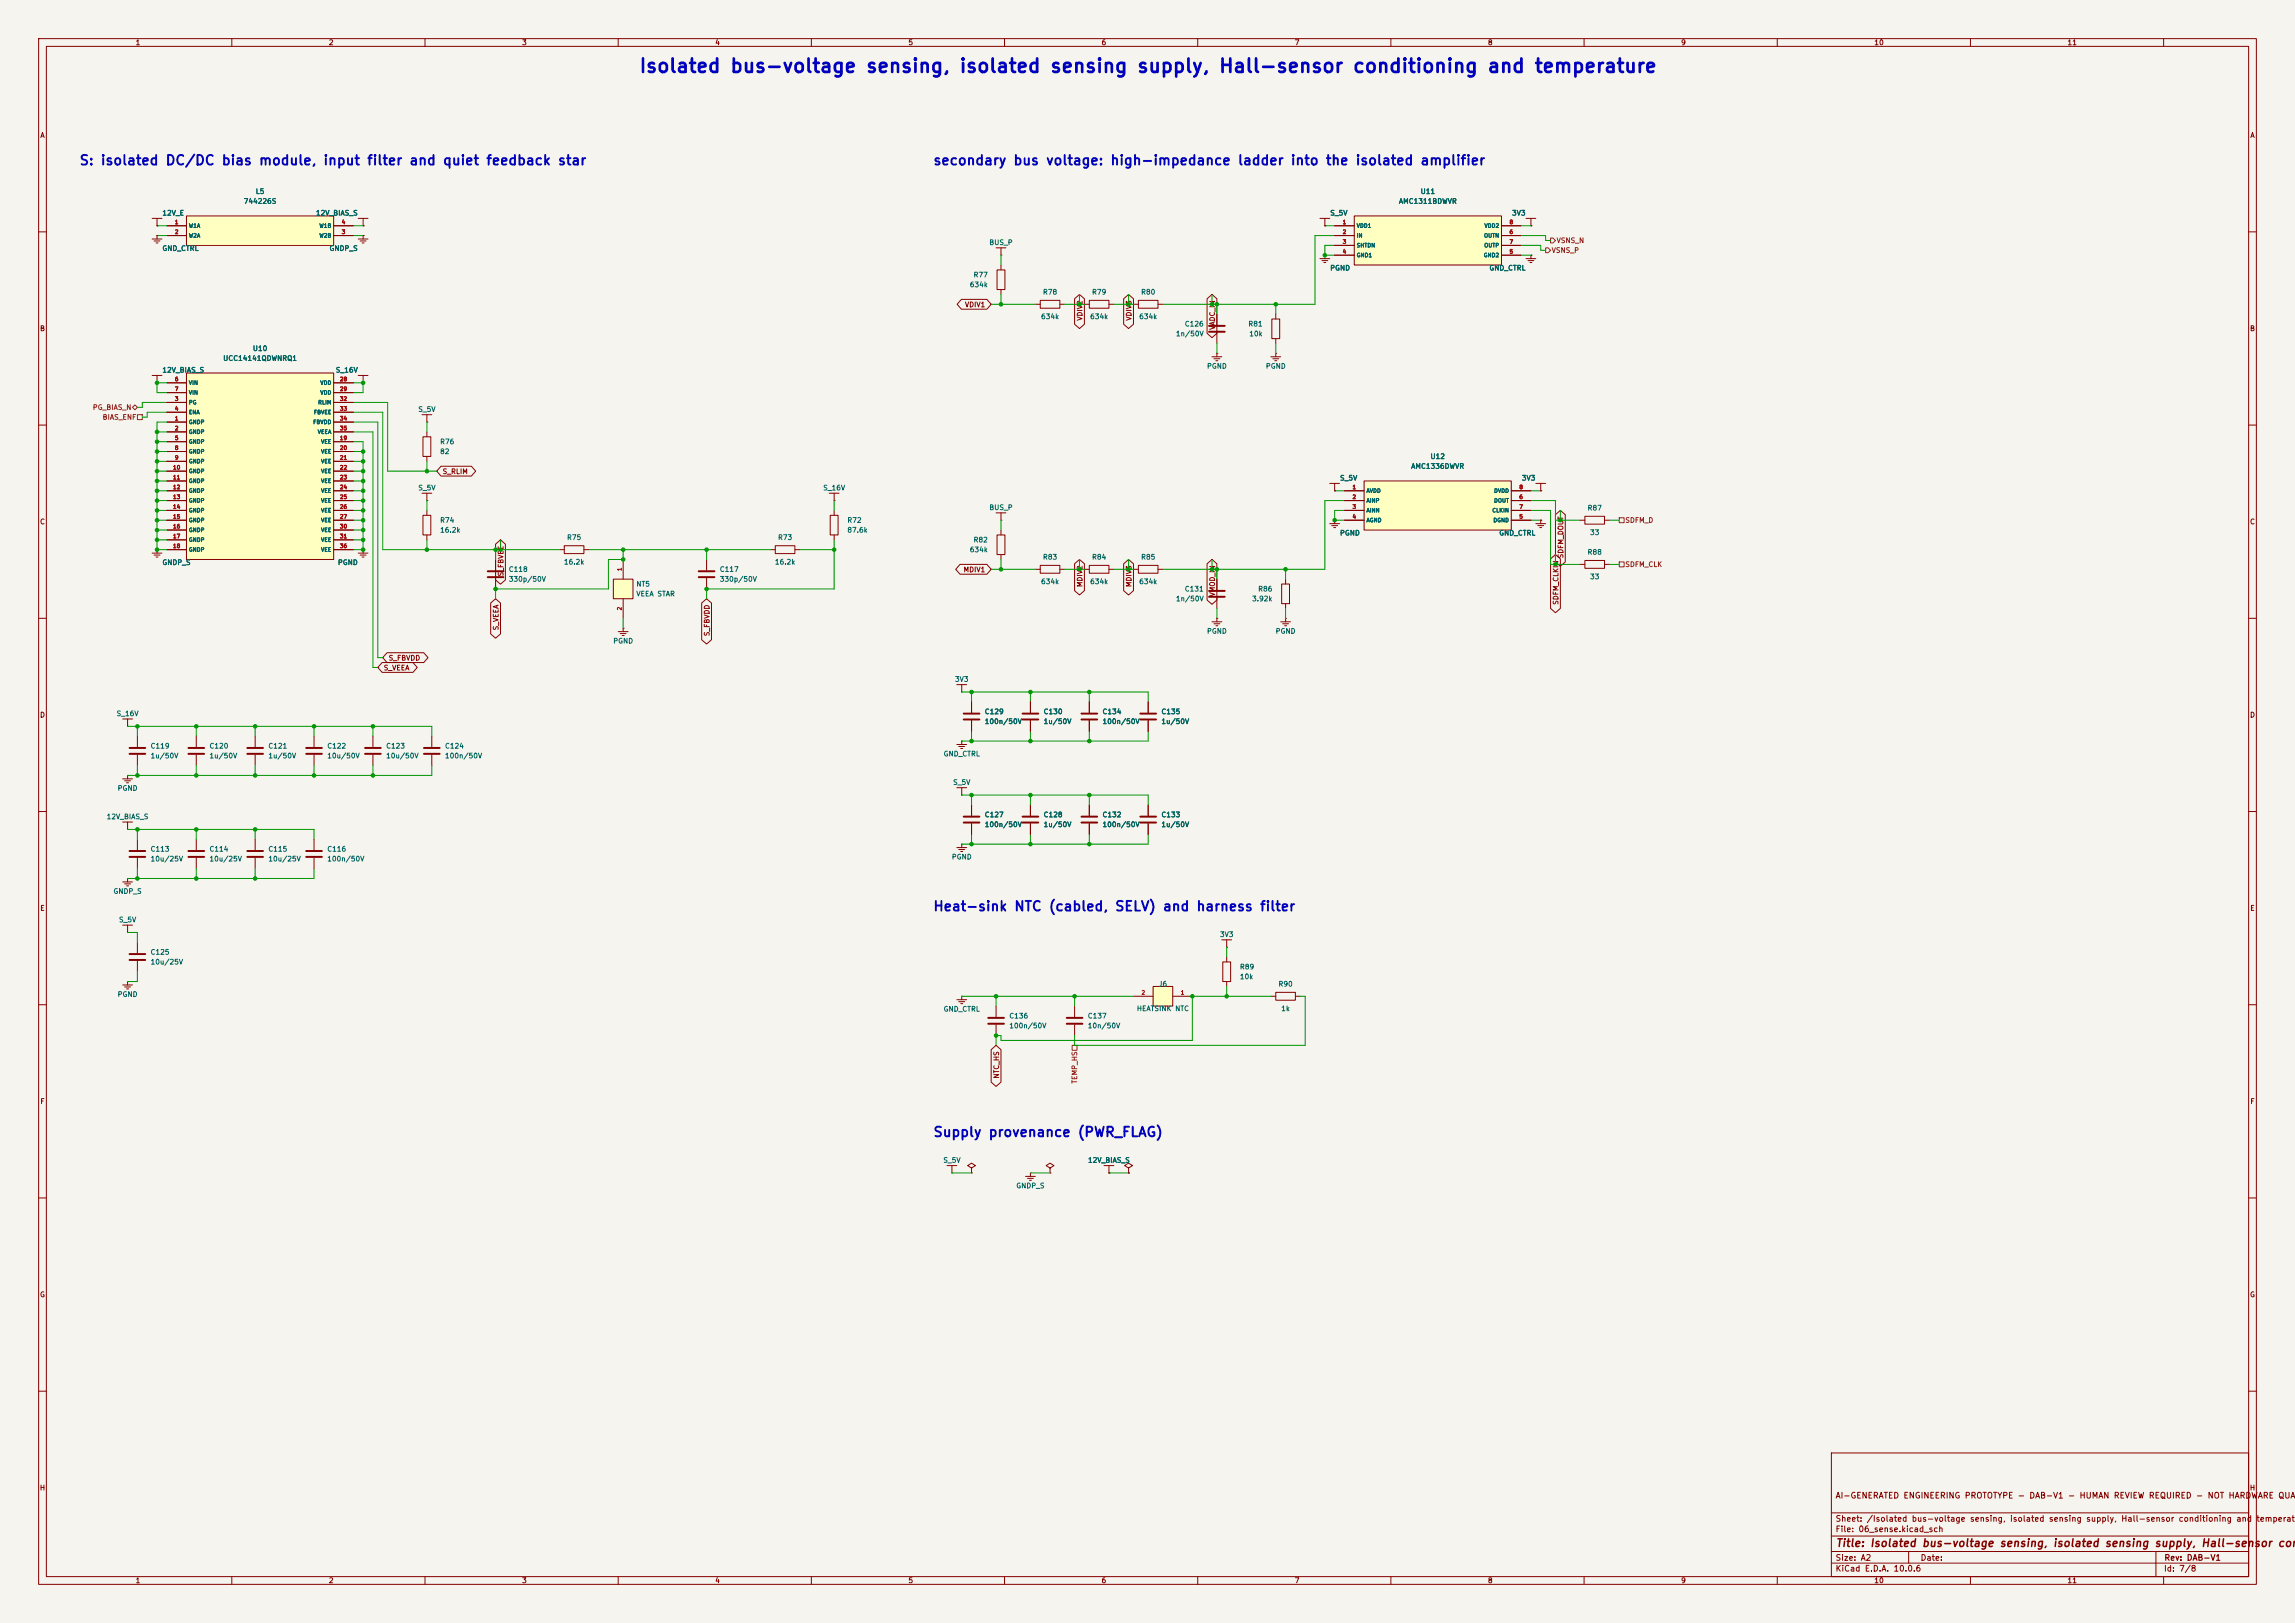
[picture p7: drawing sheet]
<svg xmlns="http://www.w3.org/2000/svg" width="594mm" height="420mm" viewBox="0 0 594 420" stroke-linecap="round" stroke-linejoin="round" font-family="sans-serif">
<defs><g id="words">
<text font-size="3.5" fill="#0000c2" x="165.2" y="19.7">Isolated bus-voltage sensing, isolated sensing supply, Hall-sensor conditioning and temperature</text>
<g font-size="2.5" fill="#0000c2">
<text x="20.4" y="43.4">S: isolated DC/DC bias module, input filter and quiet feedback star</text>
<text x="241.4" y="43.4">secondary bus voltage: high-impedance ladder into the isolated amplifier</text>
<text x="241.4" y="236.4">Heat-sink NTC (cabled, SELV) and harness filter</text>
<text x="241.4" y="294.8">Supply provenance (PWR_FLAG)</text>
</g>
<text font-size="2" fill="#840000" x="475" y="400.8">Title: Isolated bus-voltage sensing, isolated sensing supply, Hall-sensor cond</text>
<g font-size="1.5" fill="#840000">
<text x="475" y="388.1">AI-GENERATED ENGINEERING PROTOTYPE - DAB-V1 - HUMAN REVIEW REQUIRED - NOT HARDWARE QUAL</text>
<text x="475" y="394.1">Sheet: /Isolated bus-voltage sensing, isolated sensing supply, Hall-sensor conditioning and temperatu</text>
<text x="475" y="396.8">File: 06_sense.kicad_sch</text>
<text x="475" y="407">KiCad E.D.A. 10.0.6</text>
<text x="475" y="404.2">Size: A2</text>
<text x="497" y="404.2">Date:</text>
<text x="560" y="407">Id: 7/8</text>
<text x="560.1" y="404.2">Rev: DAB-V1</text>
</g>
<g font-size="1.3" fill="#840000">
<text x="35" y="12">1</text>
<text x="85" y="12">2</text>
<text x="135" y="12">3</text>
<text x="185" y="12">4</text>
<text x="235" y="12">5</text>
<text x="285" y="12">6</text>
<text x="335" y="12">7</text>
<text x="385" y="12">8</text>
<text x="435" y="12">9</text>
<text x="485" y="12">10</text>
<text x="535" y="12">11</text>
<text x="10.3" y="36">A</text>
<text x="582.3" y="36">A</text>
<text x="249.6" y="79.8">VDIV1</text>
<text x="280.5" y="83.1" transform="rotate(-90 280.5 83.1)">VDIV2</text>
<text x="293.2" y="83.1" transform="rotate(-90 293.2 83.1)">VDIV3</text>
<text x="10.2" y="86">B</text>
<text x="314.7" y="85.5" transform="rotate(-90 314.7 85.5)">VADC_IN</text>
<text x="582.2" y="86">B</text>
<text x="114.4" y="123">S_RLIM</text>
<text x="10.2" y="136">C</text>
<text x="582.2" y="136">C</text>
<text x="130.6" y="149.3" transform="rotate(-90 130.6 149.3)">S_FBVEE</text>
<text x="249.3" y="148.4">MDIV1</text>
<text x="404.9" y="144.6" transform="rotate(-90 404.9 144.6)">SDFM_DOUT</text>
<text x="280.5" y="152.1" transform="rotate(-90 280.5 152.1)">MDIV2</text>
<text x="293.2" y="152.1" transform="rotate(-90 293.2 152.1)">MDIV3</text>
<text x="314.7" y="154.5" transform="rotate(-90 314.7 154.5)">VMOD_IN</text>
<text x="403.6" y="156.7" transform="rotate(-90 403.6 156.7)">SDFM_CLKIN</text>
<text x="129.3" y="163.2" transform="rotate(-90 129.3 163.2)">S_VEEA</text>
<text x="183.9" y="164.8" transform="rotate(-90 183.9 164.8)">S_FBVDD</text>
<text x="99.2" y="173.8">S_VEEA</text>
<text x="100.5" y="171.2">S_FBVDD</text>
<text x="10.2" y="186">D</text>
<text x="582.2" y="186">D</text>
<text x="10.3" y="236">E</text>
<text x="582.3" y="236">E</text>
<text x="258.9" y="279.2" transform="rotate(-90 258.9 279.2)">NTC_HS</text>
<text x="10.3" y="286">F</text>
<text x="582.3" y="286">F</text>
<text x="10.2" y="336">G</text>
<text x="582.2" y="336">G</text>
<text x="10.2" y="386">H</text>
<text x="582.2" y="386">H</text>
<text x="35" y="410">1</text>
<text x="85" y="410">2</text>
<text x="135" y="410">3</text>
<text x="185" y="410">4</text>
<text x="235" y="410">5</text>
<text x="285" y="410">6</text>
<text x="335" y="410">7</text>
<text x="385" y="410">8</text>
<text x="435" y="410">9</text>
<text x="485" y="410">10</text>
<text x="535" y="410">11</text>
</g>
<g font-size="1.3" fill="#006464">
<text x="62.9" y="53">744226S</text>
<text x="66.1" y="50.5">L5</text>
<text x="361.9" y="53">AMC1311BDWVR</text>
<text x="367.6" y="50.5">U11</text>
<text x="41.9" y="56.1">12V_E</text>
<text x="81.6" y="56.1">12V_BIAS_S</text>
<text x="344.2" y="56.1">S_5V</text>
<text x="391.2" y="56.1">3V3</text>
<text x="41.9" y="65.2">GND_CTRL</text>
<text x="85.2" y="65.2">GNDP_S</text>
<text x="255.9" y="63.7">BUS_P</text>
<text x="344.2" y="70.3">PGND</text>
<text x="385.4" y="70.3">GND_CTRL</text>
<text x="250.9" y="74.6">634k</text>
<text x="251.9" y="72.1">R77</text>
<text x="269.8" y="76.5">R78</text>
<text x="282.5" y="76.5">R79</text>
<text x="295.2" y="76.5">R80</text>
<text x="269.3" y="82.9">634k</text>
<text x="282" y="82.9">634k</text>
<text x="294.7" y="82.9">634k</text>
<text x="304.2" y="87.3">1n/50V</text>
<text x="306.5" y="84.8">C126</text>
<text x="323" y="84.8">R81</text>
<text x="323.2" y="87.3">10k</text>
<text x="57.6" y="93.7">UCC14141QDWNRQ1</text>
<text x="65.3" y="91.1">U10</text>
<text x="312.3" y="95.7">PGND</text>
<text x="327.5" y="95.7">PGND</text>
<text x="41.9" y="96.7">12V_BIAS_S</text>
<text x="86.8" y="96.7">S_16V</text>
<text x="108.1" y="106.9">S_5V</text>
<text x="113.8" y="115.3">R76</text>
<text x="113.8" y="117.8">82</text>
<text x="370.1" y="119.1">U12</text>
<text x="346.7" y="124.7">S_5V</text>
<text x="365.1" y="121.6">AMC1336DWVR</text>
<text x="393.8" y="124.7">3V3</text>
<text x="108.1" y="127.2">S_5V</text>
<text x="212.9" y="127.2">S_16V</text>
<text x="113.8" y="135.6">R74</text>
<text x="219.2" y="135.6">R72</text>
<text x="255.9" y="132.3">BUS_P</text>
<text x="410.8" y="132.4">R87</text>
<text x="113.8" y="138.1">16.2k</text>
<text x="146.6" y="140">R75</text>
<text x="201.2" y="140">R73</text>
<text x="219.2" y="138.1">87.6k</text>
<text x="250.9" y="143.2">634k</text>
<text x="251.9" y="140.7">R82</text>
<text x="346.7" y="138.9">PGND</text>
<text x="387.9" y="138.9">GND_CTRL</text>
<text x="410.8" y="143.8">R88</text>
<text x="411.4" y="138.8">33</text>
<text x="41.9" y="146.5">GNDP_S</text>
<text x="87.3" y="146.5">PGND</text>
<text x="131.6" y="148.3">C118</text>
<text x="145.8" y="146.4">16.2k</text>
<text x="186.2" y="148.3">C117</text>
<text x="200.4" y="146.4">16.2k</text>
<text x="269.8" y="145.1">R83</text>
<text x="282.5" y="145.1">R84</text>
<text x="295.2" y="145.1">R85</text>
<text x="131.6" y="150.8">330p/50V</text>
<text x="164.6" y="152.1">NT5</text>
<text x="164.6" y="154.6">VEEA STAR</text>
<text x="186.2" y="150.8">330p/50V</text>
<text x="269.3" y="151.5">634k</text>
<text x="282" y="151.5">634k</text>
<text x="294.7" y="151.5">634k</text>
<text x="304.2" y="155.9">1n/50V</text>
<text x="306.5" y="153.4">C131</text>
<text x="323.9" y="155.9">3.92k</text>
<text x="325.5" y="153.4">R86</text>
<text x="411.4" y="150.2">33</text>
<text x="158.6" y="166.8">PGND</text>
<text x="312.3" y="164.3">PGND</text>
<text x="330" y="164.3">PGND</text>
<text x="247" y="176.7">3V3</text>
<text x="30.1" y="185.6">S_16V</text>
<text x="254.7" y="185.1">C129</text>
<text x="270" y="185.1">C130</text>
<text x="285.2" y="185.1">C134</text>
<text x="300.5" y="185.1">C135</text>
<text x="254.7" y="187.7">100n/50V</text>
<text x="270" y="187.7">1u/50V</text>
<text x="285.2" y="187.7">100n/50V</text>
<text x="300.5" y="187.7">1u/50V</text>
<text x="38.8" y="194">C119</text>
<text x="38.8" y="196.5">1u/50V</text>
<text x="54.1" y="194">C120</text>
<text x="54.1" y="196.5">1u/50V</text>
<text x="69.3" y="194">C121</text>
<text x="69.3" y="196.5">1u/50V</text>
<text x="84.6" y="194">C122</text>
<text x="84.6" y="196.5">10u/50V</text>
<text x="99.8" y="194">C123</text>
<text x="99.8" y="196.5">10u/50V</text>
<text x="115" y="194">C124</text>
<text x="115" y="196.5">100n/50V</text>
<text x="244.1" y="196">GND_CTRL</text>
<text x="246.6" y="203.4">S_5V</text>
<text x="30.3" y="204.9">PGND</text>
<text x="27.5" y="212.3">12V_BIAS_S</text>
<text x="254.7" y="211.8">C127</text>
<text x="254.7" y="214.3">100n/50V</text>
<text x="270" y="211.8">C128</text>
<text x="270" y="214.3">1u/50V</text>
<text x="285.2" y="211.8">C132</text>
<text x="285.2" y="214.3">100n/50V</text>
<text x="300.5" y="211.8">C133</text>
<text x="300.5" y="214.3">1u/50V</text>
<text x="38.8" y="220.7">C113</text>
<text x="54.1" y="220.7">C114</text>
<text x="69.3" y="220.7">C115</text>
<text x="84.6" y="220.7">C116</text>
<text x="38.8" y="223.2">10u/25V</text>
<text x="54.1" y="223.2">10u/25V</text>
<text x="69.3" y="223.2">10u/25V</text>
<text x="84.6" y="223.2">100n/50V</text>
<text x="246.2" y="222.7">PGND</text>
<text x="29.2" y="231.6">GNDP_S</text>
<text x="30.7" y="239">S_5V</text>
<text x="315.6" y="242.8">3V3</text>
<text x="38.8" y="247.3">C125</text>
<text x="38.8" y="249.9">10u/25V</text>
<text x="320.8" y="251.2">R89</text>
<text x="299.8" y="255.6">J6</text>
<text x="320.8" y="253.7">10k</text>
<text x="330.8" y="255.6">R90</text>
<text x="30.3" y="258.3">PGND</text>
<text x="244.1" y="262.1">GND_CTRL</text>
<text x="261.1" y="263.9">C136</text>
<text x="281.4" y="263.9">C137</text>
<text x="294.1" y="261.9">HEATSINK NTC</text>
<text x="331.5" y="261.9">1k</text>
<text x="261.1" y="266.4">100n/50V</text>
<text x="281.4" y="266.4">10n/50V</text>
<text x="244" y="301.2">S_5V</text>
<text x="281.5" y="301.2">12V_BIAS_S</text>
<text x="262.9" y="307.8">GNDP_S</text>
</g>
<g font-size="1.3" fill="#725600">
<text x="401.5" y="65.7">VSNS_P</text>
<text x="402.8" y="63.2">VSNS_N</text>
<text x="23.9" y="106.4">PG_BIAS_N</text>
<text x="26.4" y="108.9">BIAS_ENF</text>
<text x="420.5" y="135.6">SDFM_D</text>
<text x="420.5" y="147">SDFM_CLK</text>
<text x="279.1" y="280.5" transform="rotate(-90 279.1 280.5)">TEMP_HS</text>
</g>
<g font-size="1" fill="#a90000">
<text x="45.1" y="58.2">1</text>
<text x="88.3" y="58.2">4</text>
<text x="347.4" y="58.2">1</text>
<text x="390.6" y="58.2">8</text>
<text x="45.1" y="60.8">2</text>
<text x="88.3" y="60.8">3</text>
<text x="347.4" y="60.8">2</text>
<text x="347.4" y="63.3">3</text>
<text x="347.4" y="65.9">4</text>
<text x="390.6" y="65.9">5</text>
<text x="390.6" y="60.8">6</text>
<text x="390.6" y="63.3">7</text>
<text x="45.1" y="98.9">6</text>
<text x="45.1" y="101.4">7</text>
<text x="87.8" y="98.9">28</text>
<text x="87.8" y="101.4">29</text>
<text x="45.1" y="104">3</text>
<text x="45.1" y="106.5">4</text>
<text x="87.8" y="104">32</text>
<text x="87.8" y="106.5">33</text>
<text x="45.1" y="109">1</text>
<text x="45.1" y="111.6">2</text>
<text x="87.8" y="109">34</text>
<text x="87.8" y="111.6">35</text>
<text x="45.1" y="114.1">5</text>
<text x="45.1" y="116.7">8</text>
<text x="45.1" y="119.2">9</text>
<text x="87.8" y="114.1">19</text>
<text x="87.8" y="116.7">20</text>
<text x="87.8" y="119.2">21</text>
<text x="44.7" y="121.7">10</text>
<text x="44.7" y="124.3">11</text>
<text x="87.8" y="121.7">22</text>
<text x="87.8" y="124.3">23</text>
<text x="44.7" y="126.8">12</text>
<text x="44.7" y="129.4">13</text>
<text x="44.7" y="131.9">14</text>
<text x="87.8" y="126.8">24</text>
<text x="87.8" y="129.4">25</text>
<text x="87.8" y="131.9">26</text>
<text x="349.9" y="126.8">1</text>
<text x="349.9" y="129.4">2</text>
<text x="349.9" y="131.9">3</text>
<text x="393.1" y="129.4">6</text>
<text x="393.1" y="131.9">7</text>
<text x="393.1" y="126.8">8</text>
<text x="44.7" y="134.4">15</text>
<text x="44.7" y="137">16</text>
<text x="87.8" y="134.4">27</text>
<text x="87.8" y="137">30</text>
<text x="349.9" y="134.4">4</text>
<text x="393.1" y="134.4">5</text>
<text x="44.7" y="139.5">17</text>
<text x="44.7" y="142.1">18</text>
<text x="87.8" y="139.5">31</text>
<text x="87.8" y="142.1">36</text>
<text x="161.1" y="147.9" transform="rotate(-90 161.1 147.9)">1</text>
<text x="161.1" y="158.1" transform="rotate(-90 161.1 158.1)">2</text>
<text x="295.3" y="257.6">2</text>
<text x="305.5" y="257.6">1</text>
</g>
<g font-size="1" fill="#006464">
<text x="48.8" y="59.2">W1A</text>
<text x="82.6" y="59.2">W1B</text>
<text x="351" y="59.2">VDD1</text>
<text x="384.1" y="59.2">VDD2</text>
<text x="48.8" y="61.7">W2A</text>
<text x="82.6" y="61.7">W2B</text>
<text x="351" y="61.7">IN</text>
<text x="351" y="64.3">SHTDN</text>
<text x="384" y="61.7">OUTN</text>
<text x="384.1" y="64.3">OUTP</text>
<text x="351" y="66.8">GND1</text>
<text x="383.9" y="66.8">GND2</text>
<text x="48.8" y="99.8">VIN</text>
<text x="82.8" y="99.8">VDD</text>
<text x="48.8" y="104.9">PG</text>
<text x="48.8" y="107.4">ENA</text>
<text x="48.8" y="102.4">VIN</text>
<text x="81.1" y="107.4">FBVEE</text>
<text x="82.2" y="104.9">RLIM</text>
<text x="82.8" y="102.4">VDD</text>
<text x="48.8" y="110">GNDP</text>
<text x="48.8" y="112.5">GNDP</text>
<text x="80.9" y="110">FBVDD</text>
<text x="82.1" y="112.5">VEEA</text>
<text x="48.8" y="115.1">GNDP</text>
<text x="48.8" y="117.6">GNDP</text>
<text x="83" y="115.1">VEE</text>
<text x="83" y="117.6">VEE</text>
<text x="48.8" y="120.1">GNDP</text>
<text x="48.8" y="122.7">GNDP</text>
<text x="48.8" y="125.2">GNDP</text>
<text x="83" y="120.1">VEE</text>
<text x="83" y="122.7">VEE</text>
<text x="83" y="125.2">VEE</text>
<text x="48.8" y="127.8">GNDP</text>
<text x="48.8" y="130.3">GNDP</text>
<text x="83" y="127.8">VEE</text>
<text x="83" y="130.3">VEE</text>
<text x="353.6" y="127.8">AVDD</text>
<text x="353.6" y="130.3">AINP</text>
<text x="386.6" y="130.3">DOUT</text>
<text x="386.6" y="127.8">DVDD</text>
<text x="48.8" y="132.8">GNDP</text>
<text x="48.8" y="135.4">GNDP</text>
<text x="48.8" y="137.9">GNDP</text>
<text x="83" y="132.8">VEE</text>
<text x="83" y="135.4">VEE</text>
<text x="83" y="137.9">VEE</text>
<text x="353.6" y="132.8">AINN</text>
<text x="353.6" y="135.4">AGND</text>
<text x="386.1" y="132.8">CLKIN</text>
<text x="386.4" y="135.4">DGND</text>
<text x="48.8" y="140.5">GNDP</text>
<text x="48.8" y="143">GNDP</text>
<text x="83" y="140.5">VEE</text>
<text x="83" y="143">VEE</text>
</g>
</g></defs>
<path d="M0 0h594v420h-594z" fill="#f5f4ef" stroke="#f5f4ef" stroke-width=".26"/>
<g fill="none" stroke="#840000" stroke-width=".26">
<path d="M10 10h574v400h-574zM12 12h570v396h-570zM60 10v2M110 10v2M160 10v2M210 10v2M260 10v2M310 10v2M360 10v2M410 10v2M460 10v2M510 10v2"/>
<path d="M560 10v2M10 60h2M39.4 61.8h2.5M39.9 62.4h1.5M40.4 62.9h.5M40.6 61h.1M40.6 61v.8M582 60h2M39.4 97.2h2.5M40.6 99.1h.1M40.6 97.2v1.9M92.7 97.2h2.5"/>
<path d="M94 99.1h.1M94 97.2v1.9M10 110h2M109.2 107.3h2.6M110.5 109.2h.1M110.5 107.3v1.9M582 110h2M257.8 132.7h2.5M259.1 134.6h.1M259.1 132.7v1.9M128.3 144.8v2.8M128.3 149.6v2.8"/>
<path d="M144.8 142.2h1.2M146 141.2h5.1v2.1h-5.1zM151.1 142.2h1.3M268 147.3h1.2M269.2 146.3h5.1v2h-5.1zM274.3 147.3h1.3M10 160h2M582 160h2M31.7 186.1h2.6M33 188h.1M33 186.1v1.9M35.6 190.5v2.8"/>
<path d="M35.6 195.3v2.8M66 190.5v2.8M66 195.3v2.8M81.3 190.5v2.8M81.3 195.3v2.8M111.8 190.5v2.8M111.8 195.3v2.8M10 210h2M66 217.2v2.8M582 210h2M31.7 239.4h2.6M31.7 228.2h2.6"/>
<path d="M32.3 228.7h1.5M32.8 229.2h.5M33 227.3h.1M33 227.3v.9M33 239.4v1.9M66 222v2.8M33 241.3h.1M10 260h2M278.1 260.4v2.7M278.1 265.2v2.8M582 260h2M10 310h2"/>
<path d="M245.1 301.6h2.5M246.4 303.5h.1M246.4 301.6v1.9M265.4 304.4h2.6M265.9 304.9h1.6M266.4 305.4h.6M266.7 303.5h.1M266.7 303.5v.9M582 310h2M10 360h2M474 376h108v32h-108zM582 360h2"/>
<path d="M474 397.5h108M474 391.5h108M60 408v2M110 408v2M160 408v2M210 408v2M260 408v2M310 408v2M360 408v2M410 408v2M460 408v2M474 404.5h108"/>
<path d="M474 401.5h108M494 401.5v3M510 408v2M558 401.5v6.5M560 408v2"/>
</g>
<g fill="none" stroke="#840000" stroke-width=".51">
<path d="M126.2 147.8h4.1M126.2 149.4h4.1M33.5 193.5h4.1M33.5 195.1h4.1M64 193.5h4.1M64 195.1h4.1M79.2 193.5h4.1M79.2 195.1h4.1M109.7 193.5h4.1M109.7 195.1h4.1M64 220.2h4.1M64 221.7h4.1"/>
<path d="M276.1 264.9h4.1M276.1 263.4h4.1"/>
</g>
<path d="M48.3 55.9h38.1v7.6h-38.1z" fill="#ffffc2"/>
<g fill="none" stroke="#840000" stroke-width=".26">
<path d="M39.4 56.5h2.5M40.6 58.4h.1M40.6 56.5v1.9M43.2 58.4h5.1M48.3 55.9h38.1v7.6h-38.1zM86.4 58.4h5M92.7 56.5h2.5M94 58.4h.1M94 56.5v1.9M43.2 61h5.1M86.4 61h5M92.7 61.8h2.5"/>
<path d="M93.2 62.4h1.5M93.7 62.9h.5M94 61h.1M94 61v.8M258.1 69.9h2v5h-2zM259.1 68.6v1.3M259.1 74.9v1.3M280.7 78.7h1.2M281.9 77.7h5.1v2.1h-5.1zM287 78.7h1.3M293.4 78.7h1.2M294.6 77.7h5.1v2.1h-5.1z"/>
<path d="M299.7 78.7h1.3M315 81.3v2.8M315 86.1v2.8M109.5 113h2v5.1h-2zM110.5 111.8v1.2M110.5 118.1v1.3M109.5 133.4h2v5h-2zM110.5 132.1v1.3M110.5 138.4v1.3M397.5 135.5h2.5M398 136h1.5M398.5 136.5h.5"/>
<path d="M398.8 134.6h.1M398.8 134.6v.9M408.9 134.6h1.3M410.2 133.6h5.1v2h-5.1zM415.3 134.6h1.3M92.7 143.1h2.5M93.2 143.6h1.5M93.7 144.1h.5M94 142.2h.1M94 142.2v.9M408.9 146.1h1.3M410.2 145h5.1v2.1h-5.1z"/>
<path d="M415.3 146.1h1.3M50.8 190.5v2.8M50.8 195.3v2.8M31.7 201.5h2.6M31.7 212.7h2.6M32.3 202.1h1.5M32.8 202.6h.5M33 200.7h.1M33 214.6h.1M33 200.7v.8M33 212.7v1.9M35.6 217.2v2.8"/>
<path d="M81.3 217.2v2.8M35.6 222v2.8M81.3 222v2.8M251.5 302.3l1-.7-1-.6-1.1 .6 1.1 .7v1.2M251.5 303.5h.1M271.8 302.3l1-.7-1-.6-1 .6 1 .7v1.2M271.8 303.5h.1M285.7 301.6h2.6M287 303.5h.1M287 301.6v1.9M292.1 302.3l1-.7-1-.6-1 .6 1 .7v1.2M292.1 303.5h.1"/>
</g>
<path d="M312.9 84.3h4.1M312.9 85.9h4.1M48.8 193.5h4M48.8 195.1h4M33.5 220.2h4.1M33.5 221.7h4.1M79.2 220.2h4.1M79.2 221.7h4.1" fill="none" stroke="#840000" stroke-width=".51"/>
<path d="M353.1 124.5h38.1v12.7h-38.1z" fill="#ffffc2"/>
<g fill="none" stroke="#840000" stroke-width=".26">
<path d="M109.2 127.6h2.6M110.5 129.5h.1M110.5 127.6v1.9M258.1 138.4h2v5.1h-2zM259.1 137.2v1.2M348 127h5.1M348 129.5h5.1M348 132.1h5.1M348 134.6h5.1M353.1 124.5h38.1v12.7h-38.1zM391.2 127h5M391.2 129.5h5"/>
<path d="M391.2 132.1h5M391.2 134.6h5M397.5 125.1h2.5M398.8 127h.1M398.8 125.1v1.9M39.4 143.1h2.5M39.9 143.6h1.5M40.4 144.1h.5M40.6 142.2h.1M40.6 142.2v.9M259.1 143.5v1.3M280.7 147.3h1.2"/>
<path d="M281.9 146.3h5.1v2h-5.1zM287 147.3h1.3M96.5 190.5v2.8M96.5 195.3v2.8M50.8 217.2v2.8M50.8 222v2.8M35.6 243.8v2.8M35.6 248.7v2.8"/>
</g>
<path d="M94.5 193.5h4.1M94.5 195.1h4.1M48.8 220.2h4M48.8 221.7h4M33.5 246.9h4.1M33.5 248.4h4.1" fill="none" stroke="#840000" stroke-width=".51"/>
<path d="M48.3 96.5h38.1v48.3h-38.1z" fill="#ffffc2"/>
<g fill="none" stroke="#840000" stroke-width=".26">
<path d="M268 78.7h1.2M269.2 77.7h5.1v2.1h-5.1zM274.3 78.7h1.3M43.2 99.1h5.1M48.3 96.5h38.1v48.3h-38.1zM86.4 99.1h5M43.2 109.2h5.1M43.2 111.8h5.1M43.2 104.1h5.1M43.2 106.7h5.1M43.2 114.3h5.1M43.2 101.6h5.1"/>
<path d="M43.2 116.8h5.1M43.2 119.4h5.1M86.4 109.2h5M86.4 111.8h5M86.4 104.1h5M86.4 106.7h5M86.4 114.3h5M86.4 101.6h5M86.4 116.8h5M86.4 119.4h5M43.2 121.9h5.1M43.2 124.5h5.1"/>
<path d="M43.2 127h5.1M43.2 129.5h5.1M43.2 132.1h5.1M43.2 134.6h5.1M43.2 137.2h5.1M43.2 139.7h5.1M86.4 121.9h5M86.4 124.5h5M86.4 127h5M86.4 129.5h5M86.4 132.1h5M86.4 134.6h5"/>
<path d="M86.4 137.2h5M86.4 139.7h5M214.6 127.6h2.6M214.9 133.4h2v5h-2zM215.9 129.5h.1M215.9 127.6v1.9M215.9 132.1v1.3M215.9 138.4v1.3M43.2 142.2h5.1M86.4 142.2h5M182.9 144.8v2.8M182.9 149.6v2.8"/>
<path d="M199.4 142.2h1.3M200.7 141.2h5v2.1h-5zM205.7 142.2h1.3M293.4 147.3h1.2M294.6 146.3h5.1v2h-5.1zM299.7 147.3h1.3M315 149.9v2.8M315 154.7v2.8M247.6 177.2h2.6M248.9 179.1h.1M248.9 177.2v1.9M247.6 192.7h2.6"/>
<path d="M248.2 193.2h1.5M248.7 193.7h.5M248.9 191.8h.1M248.9 191.8v.9M251.5 181.6v2.8M251.5 186.4v2.8M266.7 181.6v2.8M266.7 186.4v2.8M281.9 181.6v2.8M281.9 186.4v2.8M297.2 181.6v2.8M297.2 186.4v2.8"/>
<path d="M247.6 203.8h2.6M248.9 205.7h.1M248.9 203.8v1.9M251.5 208.3v2.8M251.5 213.1v2.8M266.7 208.3v2.8M266.7 213.1v2.8M281.9 208.3v2.8M281.9 213.1v2.8M297.2 208.3v2.8M297.2 213.1v2.8M31.7 254.9h2.6"/>
<path d="M32.3 255.4h1.5M32.8 255.9h.5M33 254h.1M33 254v.9"/>
</g>
<g fill="none" stroke="#840000" stroke-width=".51">
<path d="M180.8 149.4h4.1M180.8 147.8h4.1M312.9 152.9h4.1M312.9 154.4h4.1M249.4 184.7h4.1M249.4 186.2h4.1M264.7 184.7h4M264.7 186.2h4M279.9 184.7h4.1M279.9 186.2h4.1M295.1 184.7h4.1M295.1 186.2h4.1"/>
<path d="M249.4 211.3h4.1M249.4 212.9h4.1M264.7 211.3h4M264.7 212.9h4M279.9 211.3h4.1M279.9 212.9h4.1M295.1 211.3h4.1M295.1 212.9h4.1"/>
</g>
<path d="M158.7 149.9h5.1v5h-5.1z" fill="#ffffc2"/>
<g fill="none" stroke="#840000" stroke-width=".26">
<path d="M341.6 56.5h2.6M342.9 58.4h.1M342.9 56.5v1.9M395 56.5h2.5M396.2 58.4h.1M396.2 56.5v1.9M341.6 66.9h2.6M342.1 67.4h1.6M342.6 67.9h.6M342.9 66h.1M342.9 66v.9M395 66.9h2.5"/>
<path d="M395.5 67.4h1.5M396 67.9h.5M396.2 66h.1M396.2 66v.9M158.7 149.9h5.1v5h-5.1zM161.3 144.8v5.1M161.3 154.9v5.1M160 163.4h2.6M160.5 164h1.6M161 164.5h.5M161.3 162.6h.1M161.3 162.6v.8"/>
</g>
<path d="M350.5 55.9h38.1v12.7h-38.1z" fill="#ffffc2"/>
<g fill="none" stroke="#840000" stroke-width=".26">
<path d="M345.4 58.4h5.1M350.5 55.9h38.1v12.7h-38.1zM388.6 58.4h5.1M257.8 64.1h2.5M259.1 66h.1M259.1 64.1v1.9M345.4 61h5.1M345.4 63.5h5.1M345.4 66h5.1M388.6 61h5.1M388.6 63.5h5.1M388.6 66h5.1"/>
<path d="M313.7 92.3h2.5M314.2 92.8h1.5M314.7 93.3h.5M315 91.4h.1M315 91.4v.9M328.9 92.3h2.6M329.2 82.6h2v5h-2zM329.4 92.8h1.6M329.9 93.3h.6M330.2 91.4h.1M330.2 81.3v1.3M330.2 87.6v1.3"/>
<path d="M330.2 91.4v.9M344.2 125.1h2.5M344.2 135.5h2.5M344.7 136h1.5M345.2 136.5h.5M345.4 127h.1M345.4 134.6h.1M345.4 125.1v1.9M345.4 134.6v.9M331.7 151.1h2.1v5.1h-2.1zM332.7 149.9v1.2M332.7 156.2v1.3"/>
<path d="M313.7 160.9h2.5M314.2 161.4h1.5M314.7 161.9h.5M315 160h.1M315 160v.9M331.5 160.9h2.5M332 161.4h1.5M332.5 161.9h.5M332.7 160h.1M332.7 160v.9M247.6 219.3h2.6M248.2 219.8h1.5"/>
<path d="M248.9 218.4h.1M248.9 218.4v.9M248.7 220.3h.5M316.2 243.2h2.6M316.5 248.9h2v5.1h-2zM317.5 245.1h.1M317.5 243.2v1.9M317.5 247.7v1.2M317.5 254v1.3M328.9 257.8h1.3M330.2 256.8h5.1v2h-5.1zM335.3 257.8h1.2"/>
</g>
<path d="M298.4 255.3h5.1v5.1h-5.1z" fill="#ffffc2"/>
<g fill="none" stroke="#840000" stroke-width=".26">
<path d="M40.6 58.4h.1M43.2 58.4h5.1M86.4 58.4h5M94 58.4h.1M342.9 58.4h.1M345.4 58.4h5.1M388.6 58.4h5.1M396.2 58.4h.1M40.6 61h.1M43.2 61h5.1M86.4 61h5M94 61h.1"/>
<path d="M248.8 77.5h6.6l1.1 1.2-1.1 1.3h-6.6l-1.1-1.3zM278.1 77.3l1.3-1.1 1.3 1.1v6.6l-1.3 1.1-1.3-1.1zM290.8 77.3l1.3-1.1 1.3 1.1v6.6l-1.3 1.1-1.3-1.1zM312.4 77.3l1.3-1.1 1.3 1.1v9l-1.3 1.1-1.3-1.1zM342.9 66h.1M345.4 61h5.1M345.4 63.5h5.1M345.4 66h5.1M388.6 61h5.1M388.6 63.5h5.1M388.6 66h5.1M396.2 66h.1"/>
<path d="M40.6 99.1h.1M43.2 99.1h5.1M86.4 99.1h5M94 99.1h.1M43.2 109.2h5.1M43.2 111.8h5.1M43.2 104.1h5.1M43.2 106.7h5.1M43.2 114.3h5.1M43.2 101.6h5.1M43.2 116.8h5.1M43.2 119.4h5.1"/>
<path d="M86.4 109.2h5M86.4 111.8h5M86.4 104.1h5M86.4 106.7h5M86.4 114.3h5M86.4 101.6h5M86.4 116.8h5M86.4 119.4h5M43.2 121.9h5.1M43.2 124.5h5.1M43.2 127h5.1M43.2 129.5h5.1"/>
<path d="M43.2 132.1h5.1M43.2 134.6h5.1M43.2 137.2h5.1M43.2 139.7h5.1M86.4 121.9h5M86.4 124.5h5M86.4 127h5M86.4 129.5h5M86.4 132.1h5M86.4 134.6h5M86.4 137.2h5M86.4 139.7h5"/>
<path d="M114.1 120.6h7.9l1.1 1.3-1.1 1.3h-7.9l-1.1-1.3zM345.4 127h.1M345.4 134.6h.1M348 127h5.1M348 129.5h5.1M348 132.1h5.1M348 134.6h5.1M391.2 127h5M391.2 129.5h5M391.2 132.1h5M391.2 134.6h5M398.8 134.6h.1"/>
<path d="M398.8 127h.1M402.6 133.2l1.3-1.1 1.2 1.1v12.2l-1.2 1.1-1.3-1.1zM40.6 142.2h.1M43.2 142.2h5.1M86.4 142.2h5M94 142.2h.1M127 156.1l1.3-1.2 1.2 1.2v7.9l-1.2 1.1-1.3-1.1zM128.3 140.8l1.2-1.1 1.3 1.1v9.3l-1.3 1.1-1.2-1.1zM181.6 156.1l1.3-1.2 1.3 1.2v9.4l-1.3 1.2-1.3-1.2zM248.5 146h6.9l1.1 1.3-1.1 1.3h-6.9l-1.1-1.3zM278.1 145.9l1.3-1.1 1.3 1.1v6.9l-1.3 1.2-1.3-1.2zM290.8 145.9l1.3-1.1 1.3 1.1v6.9l-1.3 1.2-1.3-1.2z"/>
<path d="M312.4 145.9l1.3-1.1 1.3 1.1v9.4l-1.3 1.1-1.3-1.1zM401.3 144.6l1.3-1.1 1.3 1.1v12.8l-1.3 1.2-1.3-1.2zM98.9 171.4h8l1.1 1.3-1.1 1.3h-8l-1.1-1.3zM100.2 168.9h9.5l1.1 1.3-1.1 1.3h-9.5l-1.1-1.3zM251.5 181.6v2.8M251.5 186.4v2.8M266.7 181.6v2.8M266.7 186.4v2.8M281.9 181.6v2.8M281.9 186.4v2.8M297.2 181.6v2.8M297.2 186.4v2.8"/>
<path d="M251.5 208.3v2.8M251.5 213.1v2.8M266.7 208.3v2.8M266.7 213.1v2.8M281.9 208.3v2.8M281.9 213.1v2.8M297.2 208.3v2.8M297.2 213.1v2.8M247.6 258.7h2.6M248.2 259.2h1.5M248.7 259.7h.5M248.9 257.8h.1"/>
<path d="M248.9 257.8v.9M293.4 257.8h5M298.4 255.3h5.1v5.1h-5.1zM303.5 257.8h5.1M256.5 271.6l1.3-1.1 1.3 1.1v8.4l-1.3 1.1-1.3-1.1zM257.8 260.4v2.7M257.8 265.2v2.8M287 303.5h.1M292.1 303.5h.1"/>
</g>
<path d="M255.8 264.9h4M255.8 263.4h4" fill="none" stroke="#840000" stroke-width=".51"/>
<path d="M400 64.1h.7l.6 .7-.6 .6h-.7zM401.3 61.6h.7l.6 .6-.6 .7h-.7zM34.3 105.4l.6-.6 .7 .6-.7 .6zM35.6 107.3h1.2v1.3h-1.2zM419.1 134h1.3v1.3h-1.3zM419.1 145.4h1.3v1.3h-1.3zM277.5 270.5h1.3v1.3h-1.3z" fill="none" stroke="#725600" stroke-width=".26"/>
<g fill="none" stroke="#009600" stroke-width=".26">
<path d="M40.6 58.4h2.6M91.4 58.4h2.6M342.9 58.4h2.5M393.7 58.4h2.5M40.6 61h2.6M91.4 61h2.6M256.5 78.7h11.5M259.1 66v2.6M259.1 76.2v2.5M275.6 78.7h5.1M279.4 76.2v2.5M288.3 78.7h5.1"/>
<path d="M292.1 76.2v2.5M313.7 76.2v2.5M315 78.7v2.6M330.2 78.7v2.6M345.4 61h-5v17.7h-39.4M345.4 63.5h-2.5v2.5h2.5M393.7 61h6.3v1.2h1.3M393.7 63.5h5.1v1.3h1.2M393.7 66h2.5M43.2 99.1h-2.6v2.5h2.6M91.4 99.1h2.6v2.5h-2.6M315 88.9v2.5"/>
<path d="M330.2 88.9v2.5M40.6 119.4h2.6M40.6 114.3h2.6M40.6 116.8h2.6M40.6 111.8h2.6M43.2 104.1h-6.4v1.3h-1.2M43.2 106.7h-5.1v1.3h-1.3M43.2 109.2h-2.6v33h2.6M91.4 119.4h2.6M91.4 114.3h2.6v27.9h-2.6M91.4 104.1h8.9v17.8h12.7M91.4 106.7h7.7v35.5h45.7"/>
<path d="M91.4 116.8h2.6M91.4 109.2h6.4v61h1.3M91.4 111.8h5.1v60.9h1.3M110.5 109.2v2.6M110.5 119.4v2.5M40.6 137.2h2.6M40.6 139.7h2.6M40.6 132.1h2.6M40.6 134.6h2.6M40.6 127h2.6M40.6 129.5h2.6M40.6 121.9h2.6"/>
<path d="M40.6 124.5h2.6M91.4 137.2h2.6M91.4 139.7h2.6M91.4 132.1h2.6M91.4 134.6h2.6M91.4 127h2.6M91.4 129.5h2.6M91.4 121.9h2.6M91.4 124.5h2.6M110.5 129.5v2.6M110.5 139.7v2.5M129.5 139.7v2.5"/>
<path d="M215.9 139.7v12.7h-33v2.5M215.9 129.5v2.6M259.1 134.6v2.6M345.4 127h2.6M348 132.1h-2.6v2.5h2.6M348 129.5h-5.1v17.8h-41.9M396.2 132.1h5.1v14h7.6M396.2 134.6h2.6M396.2 129.5h6.4v5.1h6.3M396.2 127h2.6M403.9 132.1v2.5M416.6 134.6h2.5"/>
<path d="M128.3 142.2v2.6M152.4 142.2h47M161.3 142.2v2.6h-3.8v7.6h-29.2v2.5M182.9 142.2v2.6M207 142.2h8.9M256.5 147.3h11.5M259.1 144.8v2.5M275.6 147.3h5.1M279.4 144.8v2.5M288.3 147.3h5.1M292.1 144.8v2.5M313.7 144.8v2.5"/>
<path d="M315 147.3v2.6M315 157.5v2.5M332.7 147.3v2.6M332.7 157.5v2.5M402.6 143.5v2.6M416.6 146.1h2.5M161.3 160v2.6M248.9 179.1h48.3v2.5M251.5 179.1v2.5M266.7 179.1v2.5M281.9 179.1v2.5M33 188h78.8v2.5"/>
<path d="M35.6 188v2.5M35.6 198.1v2.6M50.8 188v2.5M50.8 198.1v2.6M66 188v2.5M66 198.1v2.6M81.3 188v2.5M81.3 198.1v2.6M96.5 188v2.5M96.5 198.1v2.6M111.8 198.1v2.6h-78.8M251.5 189.2v2.6"/>
<path d="M266.7 189.2v2.6M281.9 189.2v2.6M297.2 189.2v2.6h-48.3M33 214.6h48.3v2.6M35.6 214.6v2.6M50.8 214.6v2.6M66 214.6v2.6M248.9 205.7h48.3v2.6M251.5 205.7v2.6M251.5 215.9v2.5M266.7 205.7v2.6M266.7 215.9v2.5"/>
<path d="M281.9 205.7v2.6M281.9 215.9v2.5M297.2 215.9v2.5h-48.3M35.6 224.8v2.5M50.8 224.8v2.5M66 224.8v2.5M81.3 224.8v2.5h-48.3M33 241.3h2.6v2.5M35.6 251.5v2.5h-2.6M248.9 257.8h44.5M257.8 257.8v2.6M278.1 257.8v2.6"/>
<path d="M317.5 245.1v2.6M317.5 255.3v2.5M328.9 257.8h-20.3v11.4h-49.5v-1.2h-1.3v2.5M336.5 257.8h1.3v12.7h-59.7v-2.5M246.4 303.5h5.1M266.7 303.5h5.1M287 303.5h5.1"/>
</g>
<g fill="#009600" stroke="#009600" stroke-width=".26">
<circle cx="40.6" cy="114.3" r=".46"/>
<circle cx="40.6" cy="111.8" r=".46"/>
<circle cx="40.6" cy="99.1" r=".46"/>
<circle cx="96.5" cy="188" r=".46"/>
<circle cx="94" cy="142.2" r=".46"/>
<circle cx="110.5" cy="142.2" r=".46"/>
<circle cx="96.5" cy="200.7" r=".46"/>
<circle cx="94" cy="129.5" r=".46"/>
<circle cx="94" cy="132.1" r=".46"/>
<circle cx="94" cy="134.6" r=".46"/>
<circle cx="94" cy="137.2" r=".46"/>
<circle cx="94" cy="139.7" r=".46"/>
<circle cx="94" cy="127" r=".46"/>
<circle cx="128.3" cy="142.2" r=".46"/>
<circle cx="128.3" cy="152.4" r=".46"/>
<circle cx="129.5" cy="142.2" r=".46"/>
<circle cx="66" cy="188" r=".46"/>
<circle cx="81.3" cy="188" r=".46"/>
<circle cx="81.3" cy="200.7" r=".46"/>
<circle cx="50.8" cy="214.6" r=".46"/>
<circle cx="66" cy="200.7" r=".46"/>
<circle cx="66" cy="214.6" r=".46"/>
<circle cx="110.5" cy="121.9" r=".46"/>
<circle cx="94" cy="99.1" r=".46"/>
<circle cx="94" cy="121.9" r=".46"/>
<circle cx="94" cy="124.5" r=".46"/>
<circle cx="40.6" cy="116.8" r=".46"/>
<circle cx="40.6" cy="119.4" r=".46"/>
<circle cx="40.6" cy="121.9" r=".46"/>
<circle cx="40.6" cy="124.5" r=".46"/>
<circle cx="94" cy="116.8" r=".46"/>
<circle cx="94" cy="119.4" r=".46"/>
<circle cx="40.6" cy="142.2" r=".46"/>
<circle cx="40.6" cy="139.7" r=".46"/>
<circle cx="40.6" cy="134.6" r=".46"/>
<circle cx="40.6" cy="137.2" r=".46"/>
<circle cx="40.6" cy="127" r=".46"/>
<circle cx="40.6" cy="129.5" r=".46"/>
<circle cx="40.6" cy="132.1" r=".46"/>
<circle cx="50.8" cy="200.7" r=".46"/>
<circle cx="50.8" cy="188" r=".46"/>
<circle cx="35.6" cy="200.7" r=".46"/>
<circle cx="35.6" cy="188" r=".46"/>
<circle cx="50.8" cy="227.3" r=".46"/>
<circle cx="66" cy="227.3" r=".46"/>
<circle cx="35.6" cy="227.3" r=".46"/>
<circle cx="35.6" cy="214.6" r=".46"/>
<circle cx="251.5" cy="191.8" r=".46"/>
<circle cx="251.5" cy="205.7" r=".46"/>
<circle cx="266.7" cy="191.8" r=".46"/>
<circle cx="251.5" cy="179.1" r=".46"/>
<circle cx="259.1" cy="147.3" r=".46"/>
<circle cx="266.7" cy="179.1" r=".46"/>
<circle cx="279.4" cy="147.3" r=".46"/>
<circle cx="281.9" cy="179.1" r=".46"/>
<circle cx="292.1" cy="147.3" r=".46"/>
<circle cx="281.9" cy="191.8" r=".46"/>
<circle cx="266.7" cy="205.7" r=".46"/>
<circle cx="215.9" cy="142.2" r=".46"/>
<circle cx="161.3" cy="142.2" r=".46"/>
<circle cx="182.9" cy="142.2" r=".46"/>
<circle cx="182.9" cy="152.4" r=".46"/>
<circle cx="161.3" cy="144.8" r=".46"/>
<circle cx="330.2" cy="78.7" r=".46"/>
<circle cx="313.7" cy="78.7" r=".46"/>
<circle cx="315" cy="78.7" r=".46"/>
<circle cx="342.9" cy="66" r=".46"/>
<circle cx="259.1" cy="78.7" r=".46"/>
<circle cx="279.4" cy="78.7" r=".46"/>
<circle cx="292.1" cy="78.7" r=".46"/>
<circle cx="345.4" cy="134.6" r=".46"/>
<circle cx="332.7" cy="147.3" r=".46"/>
<circle cx="315" cy="147.3" r=".46"/>
<circle cx="313.7" cy="147.3" r=".46"/>
<circle cx="281.9" cy="218.4" r=".46"/>
<circle cx="281.9" cy="205.7" r=".46"/>
<circle cx="251.5" cy="218.4" r=".46"/>
<circle cx="266.7" cy="218.4" r=".46"/>
<circle cx="308.6" cy="257.8" r=".46"/>
<circle cx="317.5" cy="257.8" r=".46"/>
<circle cx="257.8" cy="268" r=".46"/>
<circle cx="257.8" cy="257.8" r=".46"/>
<circle cx="278.1" cy="257.8" r=".46"/>
<circle cx="402.6" cy="146.1" r=".46"/>
<circle cx="403.9" cy="134.6" r=".46"/>
</g>
<use href="#words"/>
</svg>
